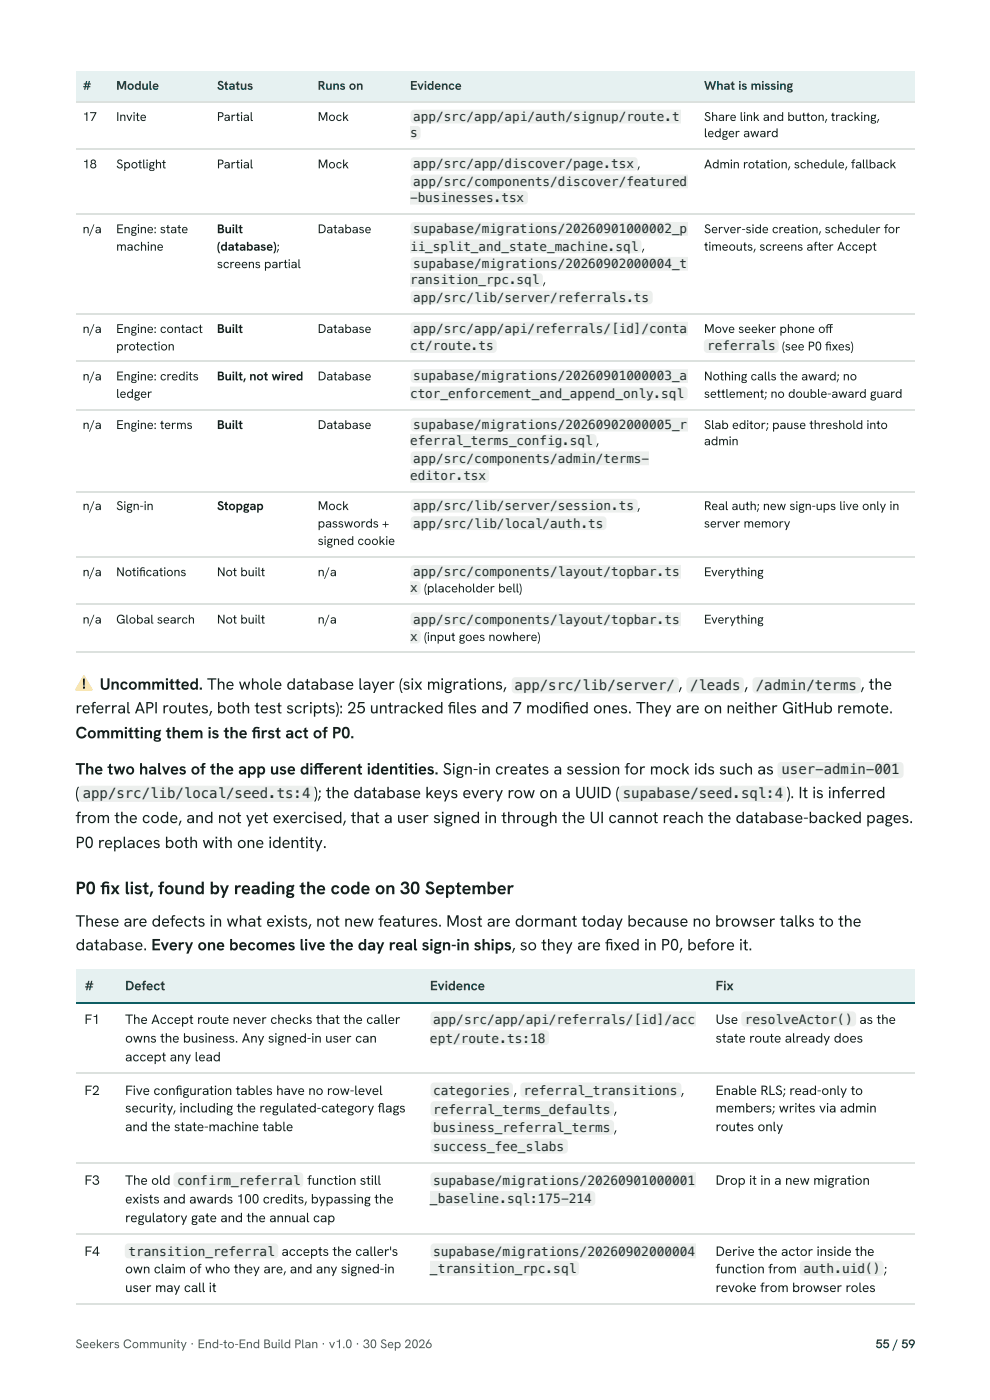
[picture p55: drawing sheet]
<svg xmlns="http://www.w3.org/2000/svg" width="210mm" height="297mm" viewBox="0 0 210 297" stroke-linecap="round" stroke-linejoin="round" font-family="sans-serif">
<defs><g id="words">
<text font-size="3.8" fill="#15201e" x="16" y="189.7">P0 fi x list, found by reading the code on 30 September</text>
<g font-size="3.5" fill="#15201e">
<text x="16" y="146.3">⚠</text>
<text x="16" y="146.3">️</text>
<text x="21.2" y="146.3">Uncommitted. The whole database layer (six migrations,</text>
<text x="143.8" y="146.3">,</text>
<text x="157.8" y="146.3">,</text>
<text x="182.4" y="146.3">, the</text>
<text x="16" y="151.3">referral API routes, both test scripts): 25 untracked fi les and 7 modifi ed ones. They are on neither GitHub remote.</text>
<text x="16" y="156.6">Committing them is the fi rst act of P0.</text>
<text x="16" y="164.3">The two halves of the app use diferent identities. Sign-in creates a session for mock ids such as</text>
<text x="66.4" y="164.3">f</text>
<text x="16" y="169.3">(</text>
<text x="66.6" y="169.3">); the database keys every row on a UUID (</text>
<text x="166.8" y="169.3">). It is inferred</text>
<text x="16" y="174.6">from the code, and not yet exercised, that a user signed in through the UI cannot reach the database-backed pages.</text>
<text x="16" y="179.9">P0 replaces both with one identity.</text>
<text x="16" y="196.6">These are defects in what exists, not new features. Most are dormant today because no browser talks to the</text>
<text x="16" y="201.6">database. Every one becomes live the day real sign-in ships, so they are fi xed in P0, before it.</text>
</g>
<g font-size="3" fill="#20302d">
<text x="109.1" y="146.3">app/src/lib/server/</text>
<text x="146.3" y="146.3">/leads</text>
<text x="160.2" y="146.3">/admin/terms</text>
<text x="165.7" y="164.3">user-admin-001</text>
<text x="17.5" y="169.3">app/src/lib/local/seed.ts:4</text>
<text x="132.1" y="169.3">supabase/seed.sql:4</text>
</g>
<g font-size="2.9" fill="#083f43">
<text x="17.9" y="210.1">#</text>
<text x="26.5" y="210.1">Defect</text>
<text x="91.2" y="210.1">Evidence</text>
<text x="151.7" y="210.1">Fix</text>
</g>
<g font-size="2.9" fill="#15201e">
<text x="17.9" y="217.2">F1</text>
<text x="26.5" y="217.2">The Accept route never checks that the caller</text>
<text x="26.5" y="221.2">owns the business. Any signed-in user can</text>
<text x="151.7" y="217.2">Use resolveActor() as the</text>
<text x="151.7" y="221.2">state route already does</text>
<text x="26.5" y="225.2">accept any lead</text>
<text x="17.9" y="232.3">F2</text>
<text x="26.5" y="232.3">Five confi guration tables have no row-level</text>
<text x="151.7" y="232.3">Enable RLS; read-only to</text>
<text x="26.5" y="236">security, including the regulated-category fl ags</text>
<text x="26.5" y="240">and the state-machine table</text>
<text x="151.7" y="236">members; writes via admin</text>
<text x="151.7" y="240">routes only</text>
<text x="17.9" y="251.4">F3</text>
<text x="26.5" y="251.4">The old confirm_referral function still</text>
<text x="151.7" y="251.4">Drop it in a new migration</text>
<text x="26.5" y="255.3">exists and awards 100 credits, bypassing the</text>
<text x="26.5" y="259.3">regulatory gate and the annual cap</text>
<text x="17.9" y="266.4">F4</text>
<text x="151.7" y="266.4">Derive the actor inside the</text>
<text x="26.5" y="270.1">own claim of who they are, and any signed-in</text>
<text x="26.5" y="274.1">user may call it</text>
<text x="151.7" y="270.1">function from auth.uid() ;</text>
<text x="151.7" y="274.1">revoke from browser roles</text>
</g>
<g font-size="2.7" fill="#083f43">
<text x="17.5" y="19">#</text>
<text x="24.6" y="19">Module</text>
<text x="46" y="19">Status</text>
<text x="67.4" y="19">Runs on</text>
<text x="86.9" y="19">Evidence</text>
<text x="149.3" y="19">What is missing</text>
</g>
<g font-size="2.7" fill="#15201e">
<text x="17.5" y="25.7">17</text>
<text x="24.6" y="25.7">Invite</text>
<text x="46" y="25.7">Partial</text>
<text x="67.4" y="25.7">Mock</text>
<text x="149.3" y="25.7">Share link and button, tracking,</text>
<text x="149.3" y="29.1">ledger award</text>
<text x="17.5" y="35.7">18</text>
<text x="24.6" y="35.7">Spotlight</text>
<text x="46" y="35.7">Partial</text>
<text x="67.4" y="35.7">Mock</text>
<text x="149.3" y="35.7">Admin rotation, schedule, fallback</text>
<text x="17.5" y="49.5">n/a</text>
<text x="24.6" y="49.5">Engine: state</text>
<text x="24.6" y="53.2">machine</text>
<text x="46" y="49.5">Built</text>
<text x="46" y="53.2">(database);</text>
<text x="67.4" y="49.5">Database</text>
<text x="149.3" y="49.5">Server-side creation, scheduler for</text>
<text x="149.3" y="53.2">timeouts, screens after Accept</text>
<text x="46" y="56.9">screens partial</text>
<text x="17.5" y="70.6">n/a</text>
<text x="24.6" y="70.6">Engine: contact</text>
<text x="46" y="70.6">Built</text>
<text x="67.4" y="70.6">Database</text>
<text x="149.3" y="70.6">Move seeker phone of</text>
<text x="175" y="70.6">f</text>
<text x="24.6" y="74.3">protection</text>
<text x="17.5" y="80.7">n/a</text>
<text x="24.6" y="80.7">Engine: credits</text>
<text x="46" y="80.7">Built, not wired</text>
<text x="67.4" y="80.7">Database</text>
<text x="149.3" y="80.7">Nothing calls the award; no</text>
<text x="24.6" y="84.4">ledger</text>
<text x="149.3" y="84.4">settlement; no double-award guard</text>
<text x="17.5" y="91">n/a</text>
<text x="24.6" y="91">Engine: terms</text>
<text x="46" y="91">Built</text>
<text x="67.4" y="91">Database</text>
<text x="149.3" y="91">Slab editor; pause threshold into</text>
<text x="149.3" y="94.5">admin</text>
<text x="17.5" y="108.2">n/a</text>
<text x="24.6" y="108.2">Sign-in</text>
<text x="46" y="108.2">Stopgap</text>
<text x="67.4" y="108.2">Mock</text>
<text x="67.4" y="111.9">passwords +</text>
<text x="149.3" y="108.2">Real auth; new sign-ups live only in</text>
<text x="149.3" y="111.9">server memory</text>
<text x="67.4" y="115.6">signed cookie</text>
<text x="17.5" y="122.2">n/a</text>
<text x="24.6" y="122.2">Notifi cations</text>
<text x="46" y="122.2">Not built</text>
<text x="67.4" y="122.2">n/a</text>
<text x="149.3" y="122.2">Everything</text>
<text x="17.5" y="132.3">n/a</text>
<text x="24.6" y="132.3">Global search</text>
<text x="46" y="132.3">Not built</text>
<text x="67.4" y="132.3">n/a</text>
<text x="149.3" y="132.3">Everything</text>
</g>
<g font-size="2.7" fill="#20302d">
<text x="86.9" y="29.1">s</text>
<text x="87.6" y="25.7">app/src/app/api/auth/signup/route.t</text>
<text x="87.6" y="35.7">app/src/app/discover/page.tsx ,</text>
<text x="87.6" y="39.4">app/src/components/discover/featured</text>
<text x="86.9" y="42.9">-businesses.tsx</text>
<text x="86.9" y="53.2">ii_split_and_state_machine.sql ,</text>
<text x="87.6" y="49.5">supabase/migrations/20260901000002_p</text>
<text x="87.6" y="56.9">supabase/migrations/20260902000004_t</text>
<text x="86.9" y="60.3">ransition_rpc.sql ,</text>
<text x="87.6" y="64">app/src/lib/server/referrals.ts</text>
<text x="87.6" y="70.6">app/src/app/api/referrals/[id]/conta</text>
<text x="86.9" y="74.3">ct/route.ts</text>
<text x="149.9" y="74.3">referrals (see P0 fi xes)</text>
<text x="87.6" y="80.7">supabase/migrations/20260901000003_a</text>
<text x="86.9" y="84.4">ctor_enforcement_and_append_only.sql</text>
<text x="86.9" y="94.5">eferral_terms_config.sql ,</text>
<text x="87.6" y="91">supabase/migrations/20260902000005_r</text>
<text x="86.9" y="101.9">editor.tsx</text>
<text x="87.6" y="98.2">app/src/components/admin/terms-</text>
<text x="87.6" y="108.2">app/src/lib/server/session.ts ,</text>
<text x="87.6" y="111.9">app/src/lib/local/auth.ts</text>
<text x="86.9" y="125.7">x (placeholder bell)</text>
<text x="87.6" y="122.2">app/src/components/layout/topbar.ts</text>
<text x="86.9" y="136">x (input goes nowhere)</text>
<text x="87.6" y="132.3">app/src/components/layout/topbar.ts</text>
<text x="91.2" y="221.2">ept/route.ts:18</text>
<text x="91.8" y="217.2">app/src/app/api/referrals/[id]/acc</text>
<text x="91.8" y="232.3">categories , referral_transitions ,</text>
<text x="91.8" y="236.3">referral_terms_defaults ,</text>
<text x="91.8" y="240.2">business_referral_terms ,</text>
<text x="91.8" y="244.2">success_fee_slabs</text>
<text x="91.8" y="251.4">supabase/migrations/20260901000001</text>
<text x="91.2" y="255.3">_baseline.sql:175-214</text>
<text x="27.2" y="266.4">transition_referral accepts the caller's</text>
<text x="91.8" y="266.4">supabase/migrations/20260902000004</text>
<text x="91.2" y="270.1">_transition_rpc.sql</text>
</g>
<text font-size="2.6" fill="#4f5b59" x="16" y="286">Seekers Community · End-to-End Build Plan · v1.0 · 30 Sep 2026</text>
<text font-size="2.6" fill="#083f43" x="185.6" y="286">55 / 59</text>
</g></defs>
<g fill="#e6f1f1">
<path d="M16.1 15.1h6.9v6.3h-6.9z"/>
<path d="M23 15.1h21.4v6.3h-21.4z"/>
<path d="M44.4 15.1h21.5v6.3h-21.5z"/>
<path d="M65.9 15.1h19.6v6.3h-19.6z"/>
<path d="M85.5 15.1h62.1v6.3h-62.1z"/>
<path d="M147.6 15.1h46.3v6.3h-46.3z"/>
</g>
<path d="M16.1 21.6h177.8" fill="none" stroke="#0b5d63" stroke-width=".26"/>
<path d="M16.1 21.6h177.8M16.1 31.6h177.8M16.1 45.4h177.8M16.1 66.5h177.8M16.1 76.6h177.8M16.1 86.9h177.8M16.1 104.4h177.8M16.1 118.1h177.8M16.1 128.2h177.8M16.1 138.2h177.8" fill="none" stroke="#dce1de" stroke-width=".26"/>
<g fill="#e6f1f1">
<path d="M16.1 205.6h8.5v7.1h-8.5z"/>
<path d="M24.6 205.6h64.6v7.1h-64.6z"/>
<path d="M89.2 205.6h60.6v7.1h-60.6z"/>
<path d="M149.8 205.6h44.1v7.1h-44.1z"/>
</g>
<path d="M16.1 212.9h177.8" fill="none" stroke="#0b5d63" stroke-width=".26"/>
<path d="M16.1 227.7h177.8M16.1 246.7h177.8M16.1 261.8h177.8M16.1 276.6h177.8" fill="none" stroke="#dce1de" stroke-width=".26"/>
<g fill="#ecefed">
<path d="M87.3 23.5l.5-.2h56.4v2.9h-56.4a.8 .8 0 0 1-.8-.8l.1-1.5z"/>
<path d="M87 26.7h1.4a.79 .79 0 0 1 .8 .8v1.3a.79 .79 0 0 1-.8 .8h-1.4z"/>
<path d="M87.3 33.6l.5-.3h46.6a.79 .79 0 0 1 .8 .8v1.4a.8 .8 0 0 1-.8 .7h-46.6a.8 .8 0 0 1-.8-.7l.1-1.5z"/>
<path d="M87.3 37.3l.5-.3h58v3h-58a.79 .79 0 0 1-.8-.8l.1-1.5z"/>
<path d="M87 40.5h24.1a.79 .79 0 0 1 .8 .8v1.3a.8 .8 0 0 1-.8 .8h-24.1z"/>
<path d="M87.3 47.3l.5-.2h58v2.9h-58a.8 .8 0 0 1-.8-.8l.1-1.5z"/>
<path d="M87 50.8h48.2a.79 .79 0 0 1 .8 .8v1.3a.8 .8 0 0 1-.8 .8h-48.2z"/>
<path d="M87.3 54.7l.5-.2h58v2.9h-58a.8 .8 0 0 1-.8-.8l.1-1.5z"/>
<path d="M87 57.9h27.3a.79 .79 0 0 1 .8 .8v1.4a.8 .8 0 0 1-.8 .8h-27.3z"/>
<path d="M87.3 61.9l.5-.3h49.8a.79 .79 0 0 1 .8 .8v1.4a.8 .8 0 0 1-.8 .8h-49.8a.8 .8 0 0 1-.8-.8l.1-1.5z"/>
<path d="M87.3 68.5l.5-.2h58v2.9h-58a.79 .79 0 0 1-.8-.8l.1-1.5z"/>
<path d="M87 72h17.5a.79 .79 0 0 1 .8 .8v1.3a.8 .8 0 0 1-.8 .8h-17.5z"/>
<path d="M149.5 72.2l.5-.2h14.3a.79 .79 0 0 1 .8 .8v1.3a.8 .8 0 0 1-.8 .8h-14.3a.8 .8 0 0 1-.8-.8v-1.5z"/>
<path d="M87.3 78.5l.5-.2h58v2.9h-58a.8 .8 0 0 1-.8-.8l.1-1.4z"/>
<path d="M87 82h58a.79 .79 0 0 1 .8 .8v1.3a.8 .8 0 0 1-.8 .8h-58z"/>
<path d="M87.3 88.9l.5-.3h58v2.9h-58a.8 .8 0 0 1-.8-.7l.1-1.5z"/>
<path d="M87 92.1h38.7a.79 .79 0 0 1 .8 .8v1.3a.79 .79 0 0 1-.8 .8h-38.7z"/>
<path d="M87.3 96l.5-.2h49.8v2.9h-49.8a.8 .8 0 0 1-.8-.8l.1-1.5z"/>
<path d="M87 99.5h15.9a.79 .79 0 0 1 .8 .8v1.3a.8 .8 0 0 1-.8 .8h-15.9z"/>
<path d="M87.3 106.1l.5-.3h46.6a.79 .79 0 0 1 .8 .8v1.3a.8 .8 0 0 1-.8 .8h-46.6a.8 .8 0 0 1-.8-.8l.1-1.4z"/>
<path d="M87.3 109.8l.5-.3h40a.79 .79 0 0 1 .8 .8v1.4a.8 .8 0 0 1-.8 .7h-40a.8 .8 0 0 1-.8-.7l.1-1.5z"/>
<path d="M87.3 120.1l.5-.2h56.4v2.9h-56.4a.8 .8 0 0 1-.8-.8l.1-1.5z"/>
<path d="M87 123.3h1.4a.79 .79 0 0 1 .8 .8v1.3a.79 .79 0 0 1-.8 .8h-1.4z"/>
<path d="M87.3 130.1l.5-.2h56.4v2.9h-56.4a.8 .8 0 0 1-.8-.8l.1-1.5z"/>
<path d="M87 133.6h1.4a.79 .79 0 0 1 .8 .8v1.3a.79 .79 0 0 1-.8 .8h-1.4z"/>
<path d="M108.7 143.9l.6-.2h33.8a.79 .79 0 0 1 .8 .8v1.8a.8 .8 0 0 1-.8 .8h-33.8a.8 .8 0 0 1-.8-.8v-1.8z"/>
<path d="M145.8 143.9l.5-.2h10.6a.79 .79 0 0 1 .8 .8v1.8a.8 .8 0 0 1-.8 .8h-10.6a.8 .8 0 0 1-.8-.8v-1.8z"/>
<path d="M159.8 143.9l.5-.2h21.5a.79 .79 0 0 1 .8 .8v1.8a.8 .8 0 0 1-.8 .8h-21.5a.8 .8 0 0 1-.8-.8v-1.8z"/>
<path d="M165.1 161.9l.5-.2h25.2a.79 .79 0 0 1 .8 .8v1.8a.8 .8 0 0 1-.8 .8h-25.2a.8 .8 0 0 1-.8-.8v-1.8z"/>
<path d="M16.9 166.9l.6-.2h48.4a.79 .79 0 0 1 .8 .8v1.8a.8 .8 0 0 1-.8 .8h-48.4a.8 .8 0 0 1-.8-.8v-1.8z"/>
<path d="M131.5 166.9l.5-.2h33.9a.79 .79 0 0 1 .8 .8v1.8a.8 .8 0 0 1-.8 .8h-33.9a.8 .8 0 0 1-.8-.8v-1.8z"/>
<path d="M91.5 214.8l.6-.2h55.3v3.2h-55.3a.8 .8 0 0 1-.8-.8v-1.8z"/>
<path d="M91.2 218.5h24.4a.79 .79 0 0 1 .8 .8v1.6a.79 .79 0 0 1-.8 .8h-24.4z"/>
<path d="M157.4 214.8l.6-.2h22.7a.79 .79 0 0 1 .8 .8v1.6a.8 .8 0 0 1-.8 .8h-22.7a.8 .8 0 0 1-.8-.8v-1.8z"/>
<path d="M91.5 229.9l.6-.2h15.8a.79 .79 0 0 1 .8 .8v1.5a.8 .8 0 0 1-.8 .8h-15.8a.8 .8 0 0 1-.8-.8v-1.7z"/>
<path d="M110.6 229.9l.5-.2h32.6a.79 .79 0 0 1 .8 .8v1.5a.8 .8 0 0 1-.8 .8h-32.6a.8 .8 0 0 1-.8-.8v-1.7z"/>
<path d="M91.5 233.9l.6-.3h37.3a.79 .79 0 0 1 .8 .8v1.6a.8 .8 0 0 1-.8 .8h-37.3a.8 .8 0 0 1-.8-.8v-1.7z"/>
<path d="M91.5 237.8l.6-.2h37.3a.79 .79 0 0 1 .8 .8v1.6a.8 .8 0 0 1-.8 .8h-37.3a.8 .8 0 0 1-.8-.8v-1.8z"/>
<path d="M91.5 241.8l.6-.2h27.5a.79 .79 0 0 1 .8 .8v1.5a.8 .8 0 0 1-.8 .8h-27.5a.8 .8 0 0 1-.8-.8v-1.7z"/>
<path d="M37 248.9l.6-.2h25.9a.79 .79 0 0 1 .8 .8v1.6a.8 .8 0 0 1-.8 .8h-25.9a.8 .8 0 0 1-.8-.8v-1.8z"/>
<path d="M91.5 248.9l.6-.2h55.3v3.2h-55.3a.8 .8 0 0 1-.8-.8v-1.8z"/>
<path d="M91.2 252.7h34.2a.79 .79 0 0 1 .8 .8v1.6a.79 .79 0 0 1-.8 .8h-34.2z"/>
<path d="M26.7 264l.6-.2h30.9a.79 .79 0 0 1 .8 .8v1.6a.8 .8 0 0 1-.8 .8h-30.9a.8 .8 0 0 1-.8-.8v-1.8z"/>
<path d="M91.5 264l.6-.2h55.3v3.2h-55.3a.8 .8 0 0 1-.8-.8v-1.8z"/>
<path d="M91.2 267.5h30.8a.79 .79 0 0 1 .8 .8v1.6a.8 .8 0 0 1-.8 .8h-30.8z"/>
<path d="M169.8 267.7l.6-.2h16.1a.79 .79 0 0 1 .8 .8v1.6a.8 .8 0 0 1-.8 .8h-16.1a.8 .8 0 0 1-.8-.8v-1.8z"/>
</g>
<use href="#words"/>
</svg>
